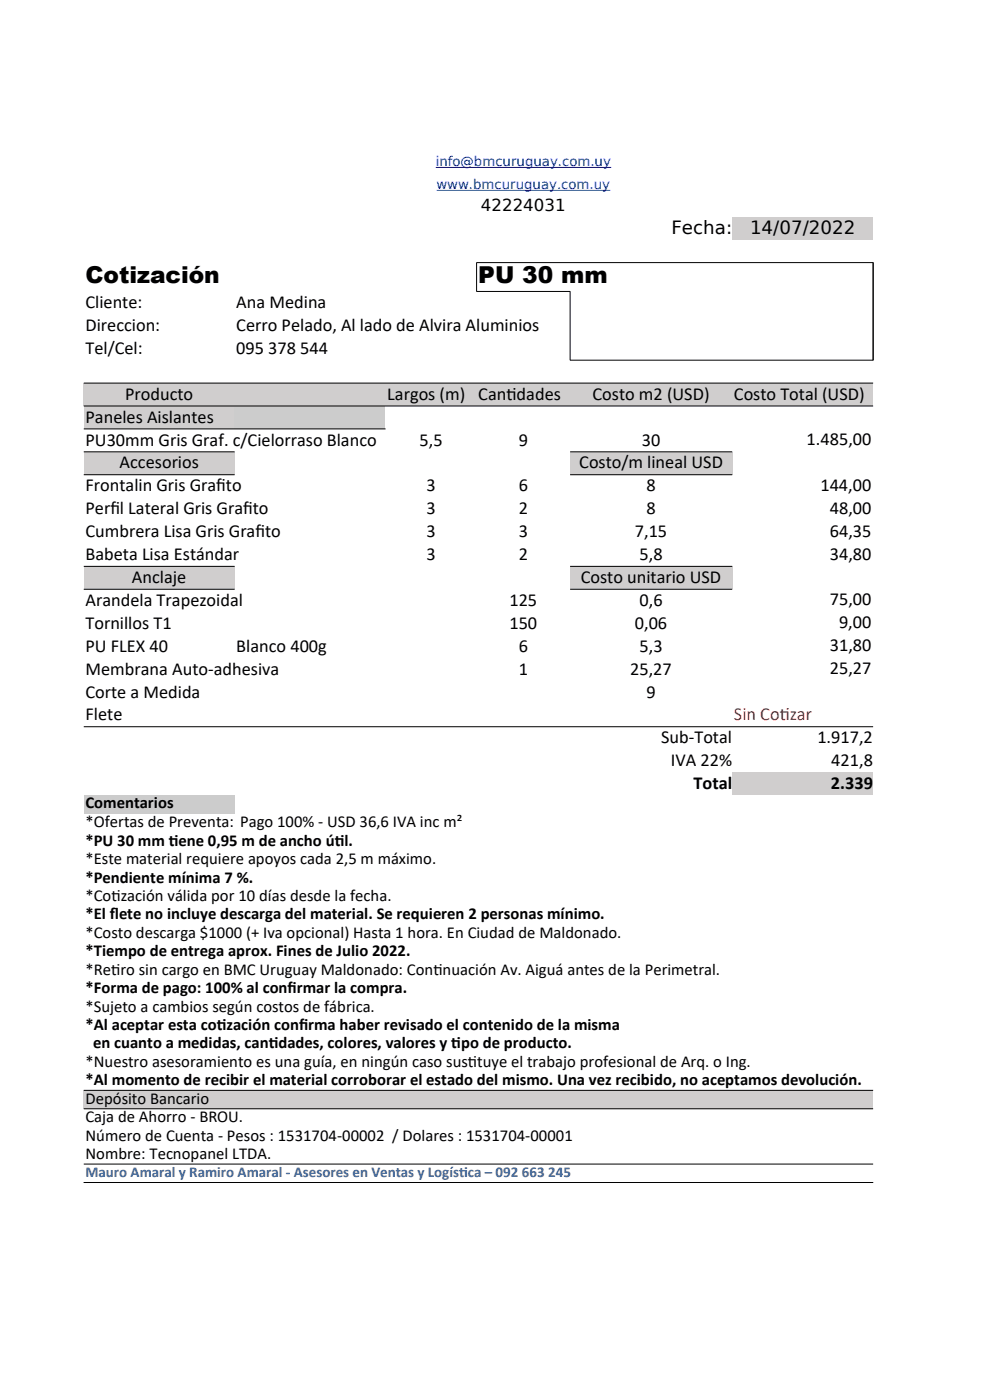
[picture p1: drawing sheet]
<svg xmlns="http://www.w3.org/2000/svg" width="210mm" height="297mm" viewBox="0 0 210 297" stroke-linecap="round" stroke-linejoin="round" font-family="sans-serif">
<defs><g id="words">
<g font-size="4.9">
<text x="18.1" y="60">Cotización</text>
<text x="101.5" y="60">PU 30 mm</text>
</g>
<g font-size="3.9">
<text x="142.4" y="49.6">Fecha:</text>
<text x="159.1" y="49.6">14/07/2022</text>
<text x="18.1" y="65.4">Cliente:</text>
<text x="50.1" y="65.4">Ana Medina</text>
<text x="18.1" y="70.2">Direccion:</text>
<text x="50.1" y="70.2">Cerro Pelado, Al lado de Alvira Aluminios</text>
<text x="18.1" y="75.1">Tel/Cel:</text>
<text x="50.1" y="75.1">095 378 544</text>
<text x="18.1" y="89.7">Paneles Aislantes</text>
<text x="26.5" y="84.8">Producto</text>
<text x="82.2" y="84.8">Largos (m)</text>
<text x="101.5" y="84.8">Cant</text>
<text x="107.4" y="84.8">idades</text>
<text x="125.7" y="84.8">Costo m2 (USD)</text>
<text x="155.7" y="84.8">Costo Total (USD)</text>
<text x="18.1" y="94.5">PU30mm Gris Graf. c/Cielorraso Blanco</text>
<text x="89" y="94.5">5,5</text>
<text x="110" y="94.5">9</text>
<text x="136.2" y="94.5">30</text>
<text x="171.1" y="94.4">1.485,00</text>
<text x="25.4" y="99.4">Accesorios</text>
<text x="122.9" y="99.4">Costo/m lineal USD</text>
<text x="18.1" y="104.3">Frontalin Gris Graf</text>
<text x="45.9" y="104.3">ito</text>
<text x="90.5" y="104.3">3</text>
<text x="110" y="104.3">6</text>
<text x="137.2" y="104.3">8</text>
<text x="174" y="104.3">144,00</text>
<text x="18.1" y="109.1">Perf</text>
<text x="18.1" y="114">Cumbrera Lisa Gris Graf</text>
<text x="23.4" y="109.1">il Lateral Gris Graf</text>
<text x="51.6" y="109.1">ito</text>
<text x="54.2" y="114">ito</text>
<text x="90.5" y="109.1">3</text>
<text x="90.5" y="114">3</text>
<text x="110" y="109.1">2</text>
<text x="110" y="114">3</text>
<text x="134.7" y="114">7,15</text>
<text x="137.2" y="109.1">8</text>
<text x="176" y="109.1">48,00</text>
<text x="176" y="114">64,35</text>
<text x="18.1" y="118.8">Babeta Lisa Estándar</text>
<text x="90.5" y="118.8">3</text>
<text x="110" y="118.8">2</text>
<text x="135.7" y="118.8">5,8</text>
<text x="176" y="118.8">34,80</text>
<text x="28" y="123.7">Anclaje</text>
<text x="123.2" y="123.7">Costo unitario USD</text>
<text x="18.1" y="128.6">Arandela Trapezoidal</text>
<text x="108.1" y="128.6">125</text>
<text x="135.7" y="128.6">0,6</text>
<text x="176" y="128.4">75,00</text>
<text x="18.1" y="133.4">Tornillos T1</text>
<text x="108.1" y="133.4">150</text>
<text x="134.7" y="133.4">0,06</text>
<text x="178" y="133.3">9,00</text>
<text x="18.1" y="138.3">PU FLEX 40</text>
<text x="18.1" y="143.1">Membrana Auto-adhesiva</text>
<text x="50.1" y="138.3">Blanco 400g</text>
<text x="110" y="138.3">6</text>
<text x="110" y="143.1">1</text>
<text x="133.7" y="143.1">25,27</text>
<text x="135.7" y="138.3">5,3</text>
<text x="176" y="138.2">31,80</text>
<text x="176" y="143">25,27</text>
<text x="18.1" y="148">Corte a Medida</text>
<text x="137.2" y="148">9</text>
<text x="18.1" y="152.8">Flete</text>
<text x="140.2" y="157.6">Sub-Total</text>
<text x="173.4" y="157.7">1.917,2</text>
<text x="142.3" y="162.5">IVA 22%</text>
<text x="147.1" y="167.3">Total</text>
<text x="176.3" y="167.4">2.339</text>
<text x="176.4" y="162.6">421,8</text>
</g>
<g font-size="3.9" fill="#f00">
<text x="155.7" y="152.8">Sin Cot</text>
<text x="165.4" y="152.8">izar</text>
</g>
<g font-size="3.5">
<text x="102" y="44.8">42224031</text>
<text x="18.1" y="171.5">Comentarios</text>
<text x="18.1" y="175.5">*Ofertas de Preventa: Pago 100% - USD 36,6 IVA inc m²</text>
<text x="18.1" y="179.4">*PU 30 mm t</text>
<text x="35.8" y="179.4">iene 0,95 m de ancho út</text>
<text x="71" y="179.4">il.</text>
<text x="18.1" y="183.3">*Este material requiere apoyos cada 2,5 m máximo.</text>
<text x="18.1" y="187.3">*Pendiente mínima 7 %.</text>
<text x="18.1" y="191.1">*Cot</text>
<text x="23.6" y="191.1">ización válida por 10 días desde la fecha.</text>
<text x="18.1" y="195.1">*El f</text>
<text x="23.3" y="195.1">lete no incluye descarga del material. Se requieren 2 personas mínimo.</text>
<text x="18.1" y="199">*Costo descarga $1000 (+ Iva opcional) Hasta 1 hora. En Ciudad de Maldonado.</text>
<text x="18.1" y="202.9">*Tiempo de entrega aprox. Fines de Julio 2022.</text>
<text x="18.1" y="206.8">*Ret</text>
<text x="23.6" y="206.8">iro sin cargo en BMC Uruguay Maldonado: Cont</text>
<text x="91.9" y="206.8">inuación Av. Aiguá antes de la Perimetral.</text>
<text x="18.1" y="210.7">*Forma de pago: 100% al conf</text>
<text x="18.1" y="214.6">*Sujeto a cambios según costos de fábrica.</text>
<text x="61" y="210.7">irmar la compra.</text>
<text x="18.1" y="218.5">*Al aceptar esta cot</text>
<text x="46" y="218.5">ización conf</text>
<text x="63.4" y="218.5">irma haber revisado el contenido de la misma</text>
<text x="18.1" y="226.3">*Nuestro asesoramiento es una guía, en ningún caso sust</text>
<text x="19.7" y="222.4">en cuanto a medidas, cant</text>
<text x="57" y="222.4">idades, colores, valores y t</text>
<text x="95.7" y="222.4">ipo de producto.</text>
<text x="99.3" y="226.3">ituye el trabajo profesional de Arq. o Ing.</text>
<text x="18.1" y="230.3">*Al momento de recibir el material corroborar el estado del mismo. Una vez recibido, no aceptamos devolución.</text>
<text x="18.1" y="234.2">Depósito Bancario</text>
<text x="18.1" y="238.1">Caja de Ahorro - BROU.</text>
<text x="18.1" y="242">Número de Cuenta - Pesos : 1531704-00002 / Dolares : 1531704-00001</text>
<text x="18.1" y="245.9">Nombre: Tecnopanel LTDA.</text>
</g>
<g font-size="3.2" fill="#3465a4">
<text x="18.1" y="249.7">Mauro Amaral y Ramiro Amaral - Asesores en Ventas y Logíst</text>
<text x="97.4" y="249.7">ica – 092 663 245</text>
</g>
<g font-size="2.8" fill="#00f">
<text x="92.4" y="35.2">info@bmcuruguay.com.uy</text>
<text x="92.6" y="40.1">www.bmcuruguay.com.uy</text>
</g>
</g></defs>
<g fill="#d0cece">
<path d="M155.3 46h29.9v4.8h-29.9z" fill-rule="evenodd"/>
<path d="M17.8 81.2h167.4v4.9h-167.4z" fill-rule="evenodd"/>
<path d="M17.8 86.1h32v4.9h-32z" fill-rule="evenodd"/>
</g>
<path d="M49.8 86.1h32v4.9h-32z" fill-rule="evenodd" fill="#ccc"/>
<g fill="#d0cece">
<path d="M17.8 95.8h32v4.9h-32z" fill-rule="evenodd"/>
<path d="M120.9 95.8h34.4v4.9h-34.4z" fill-rule="evenodd"/>
<path d="M17.8 120.1h32v4.9h-32z" fill-rule="evenodd"/>
<path d="M120.9 120.1h34.4v4.9h-34.4z" fill-rule="evenodd"/>
<path d="M155.3 163.9h29.9v4.8h-29.9z" fill-rule="evenodd"/>
</g>
<path d="M17.8 168.7h32v3.9h-32z" fill-rule="evenodd" fill="#ccc"/>
<path d="M17.8 231.3h167.4v3.9h-167.4z" fill-rule="evenodd" fill="#d0cece"/>
<g fill="none" stroke="#000" stroke-width=".21">
<path d="M120.9 61.8v14.6h64.3v-20.7h-84.1v6.2l19.9-.1M17.8 81.3h167.4M17.8 86.1h167.4M17.8 91h64M17.8 95.9h32M120.9 95.9h34.4M17.8 100.7h32M120.9 100.7h34.4M17.8 120.2h32M17.8 125h32M120.9 120.2h34.4M120.9 125h34.4"/>
<path d="M17.8 154.2h167.4M17.8 231.3h167.4M17.8 235.2h167.4M17.8 247h167.4M17.8 250.9h167.4"/>
</g>
<path d="M92.4 35.5h37.3M92.6 40.4h36.9" fill="none" stroke="#00f" stroke-width=".21"/>
<use href="#words"/>
</svg>
